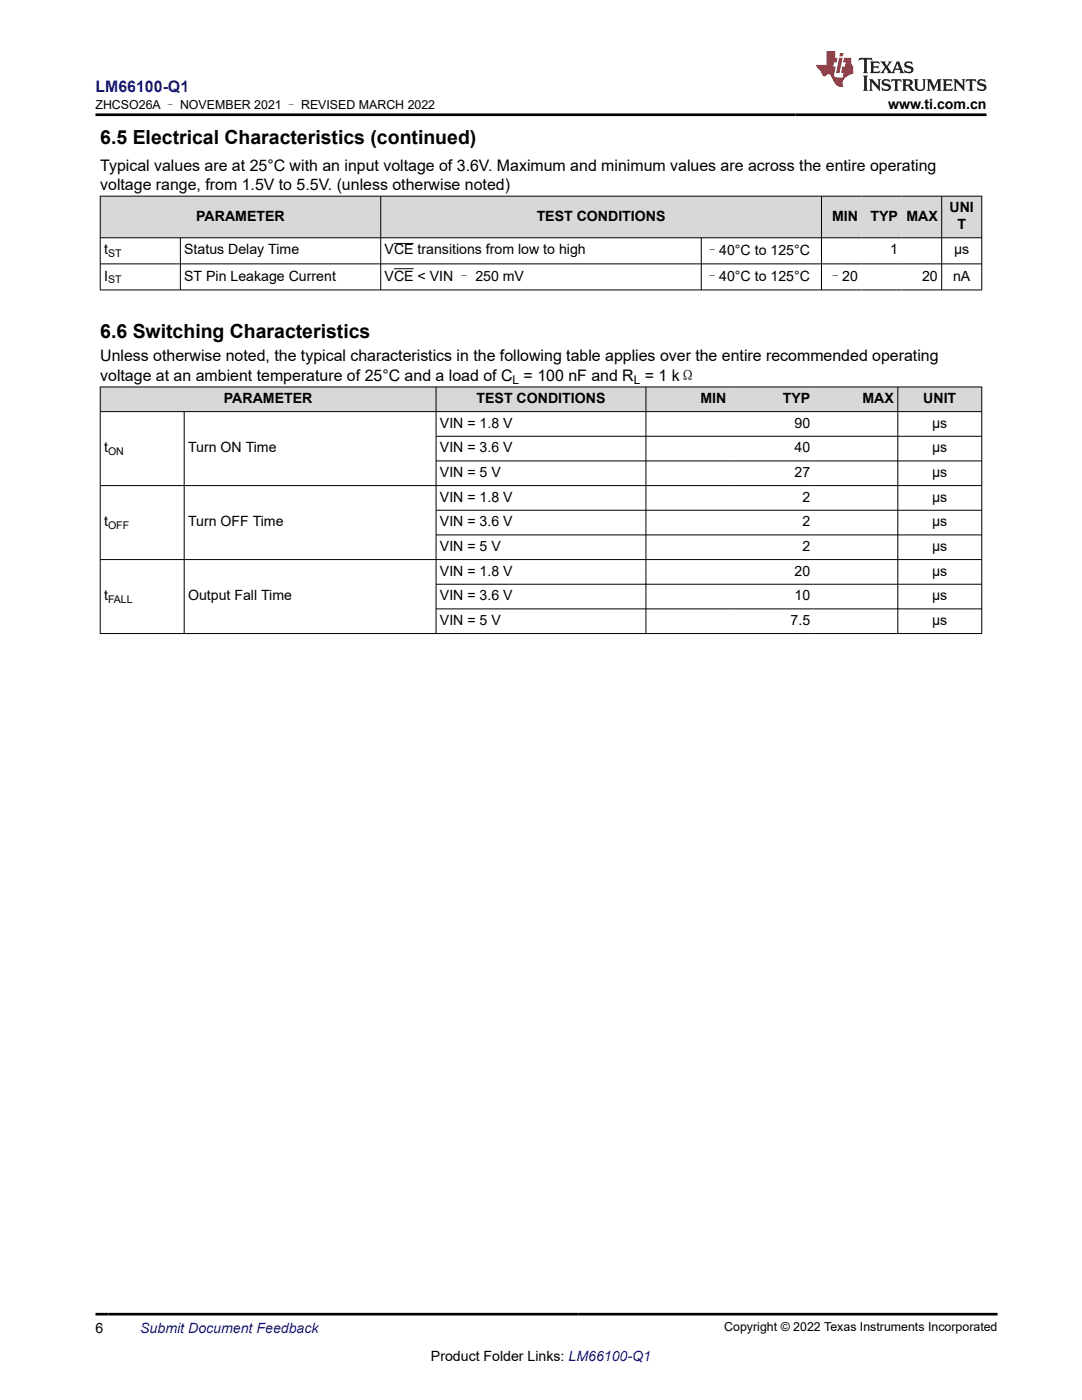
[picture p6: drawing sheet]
<svg xmlns="http://www.w3.org/2000/svg" width="216mm" height="279mm" viewBox="0 0 216 279" stroke-linecap="round" stroke-linejoin="round" font-family="sans-serif">
<defs><g id="words">
<g font-size="3.9">
<text x="20" y="28.7">6.5 Electrical Characteristics (continued)</text>
<text x="20" y="67.5">6.6 Switching Characteristics</text>
</g>
<text font-size="3.2" fill="#00f" x="19" y="18.3">LM66100-Q1</text>
<g font-size="3.2">
<text x="20" y="34.2">Typical values are at 25°C with an input voltage of 3.6V. Maximum and minimum values are across the entire operating</text>
<text x="20" y="38">voltage range, from 1.5V to 5.5V. (unless otherwise noted)</text>
<text x="20" y="72">Unless otherwise noted, the typical characteristics in the following table applies over the entire recommended operating</text>
<text x="20" y="76.1">voltage at an ambient temperature of 25°C and a load of C = 100 nF and R = 1 kΩ</text>
</g>
<g font-size="2.8">
<text x="177.2" y="21.7">www.ti.com.cn</text>
<text x="39.2" y="44">PARAMETER</text>
<text x="107.1" y="44">TEST CONDITIONS</text>
<text x="166" y="44">MIN</text>
<text x="173.7" y="44">TYP</text>
<text x="180.9" y="44">MAX</text>
<text x="189.5" y="42.3">UNI</text>
<text x="191" y="45.7">T</text>
<text x="20.8" y="50.8">t</text>
<text x="36.8" y="50.8">Status Delay Time</text>
<text x="76.7" y="50.8">VCE transitions from low to high</text>
<text x="140.7" y="50.9">–40°C to 125°C</text>
<text x="177.6" y="50.8">1</text>
<text x="190.4" y="50.8">µs</text>
<text x="20.8" y="56">I</text>
<text x="36.8" y="56">ST Pin Leakage Current</text>
<text x="76.7" y="56.1">VCE &lt; VIN – 250 mV</text>
<text x="140.7" y="56.1">–40°C to 125°C</text>
<text x="165.2" y="56.1">–20</text>
<text x="184" y="56">20</text>
<text x="190.2" y="56">nA</text>
<text x="44.7" y="80.4">PARAMETER</text>
<text x="95.1" y="80.4">TEST CONDITIONS</text>
<text x="139.8" y="80.4">MIN</text>
<text x="156.2" y="80.4">TYP</text>
<text x="172.1" y="80.4">MAX</text>
<text x="184.2" y="80.4">UNIT</text>
<text x="87.8" y="85.3">VIN = 1.8 V</text>
<text x="158.6" y="85.3">90</text>
<text x="186" y="85.3">µs</text>
<text x="20.8" y="90.3">t</text>
<text x="37.5" y="90.3">Turn ON Time</text>
<text x="87.8" y="90.3">VIN = 3.6 V</text>
<text x="87.8" y="95.2">VIN = 5 V</text>
<text x="158.6" y="90.3">40</text>
<text x="158.6" y="95.2">27</text>
<text x="186" y="90.3">µs</text>
<text x="186" y="95.2">µs</text>
<text x="87.8" y="100.1">VIN = 1.8 V</text>
<text x="160.1" y="100.1">2</text>
<text x="186" y="100.1">µs</text>
<text x="20.8" y="105">t</text>
<text x="37.5" y="105">Turn OFF Time</text>
<text x="87.8" y="105">VIN = 3.6 V</text>
<text x="160.1" y="105">2</text>
<text x="186" y="105">µs</text>
<text x="87.8" y="109.9">VIN = 5 V</text>
<text x="160.1" y="109.9">2</text>
<text x="186" y="109.9">µs</text>
<text x="20.8" y="119.8">t</text>
<text x="37.5" y="119.8">Output Fall Time</text>
<text x="87.8" y="114.9">VIN = 1.8 V</text>
<text x="87.8" y="119.8">VIN = 3.6 V</text>
<text x="158.6" y="114.9">20</text>
<text x="158.6" y="119.8">10</text>
<text x="186" y="114.9">µs</text>
<text x="186" y="119.8">µs</text>
<text x="87.8" y="124.7">VIN = 5 V</text>
<text x="157.8" y="124.7">7.5</text>
<text x="186" y="124.7">µs</text>
<text x="19" y="266">6</text>
<text x="86" y="271.7">Product Folder Links: LM66100-Q1</text>
</g>
<text font-size="2.8" fill="#00f" x="28" y="266">Submit Document Feedback</text>
<g font-size="2.5">
<text x="19.1" y="21.8">ZHCSO26A – NOVEMBER 2021 – REVISED MARCH 2022</text>
<text x="144.5" y="265.7">Copyright © 2022 Texas Instruments Incorporated</text>
</g>
<g font-size="2.4">
<text x="102.3" y="76.7">L</text>
<text x="126.5" y="76.7">L</text>
</g>
<g font-size="2.1">
<text x="21.6" y="51.4">ST</text>
<text x="21.6" y="56.6">ST</text>
<text x="21.6" y="90.8">ON</text>
<text x="21.6" y="105.6">OFF</text>
<text x="21.6" y="120.4">FALL</text>
</g>
</g></defs>
<g fill="#d8d8d8">
<path d="M20 39.1h175.9v8.4h-175.9z" fill-rule="evenodd"/>
<path d="M20.1 39.2h55.8v8.2h-55.8z" fill-rule="evenodd"/>
<path d="M76 39.2h87.9v8.2h-87.9z" fill-rule="evenodd"/>
<path d="M164 39.2h7.9v8.2h-7.9z" fill-rule="evenodd"/>
<path d="M171.9 39.2h8v8.2h-8z" fill-rule="evenodd"/>
<path d="M179.9 39.2h7.9v8.2h-7.9z" fill-rule="evenodd"/>
<path d="M188 39.2h7.8v8.2h-7.8z" fill-rule="evenodd"/>
</g>
<g fill="none" stroke="#000" stroke-width=".2">
<path d="M19.9 39.1h176.1M20 39.1v18.8M76 39.1v18.8M163.9 39.1v18.8M187.9 39.1v18.8M195.9 39.1v18.8M19.9 47.5h176.1M19.9 52.7h176.1M19.9 57.9h176.1M36 47.5v10.4M78.6 48.6h3.9M78.6 53.6h3.9"/>
<path d="M139.9 47.5v10.4"/>
</g>
<g fill="#d8d8d8">
<path d="M20 77.2h175.9v4.9h-175.9z" fill-rule="evenodd"/>
<path d="M20.1 77.3h66.8v4.8h-66.8z" fill-rule="evenodd"/>
<path d="M87.1 77.3h41.7v4.8h-41.7z" fill-rule="evenodd"/>
<path d="M129 77.3h16.6v4.8h-16.6z" fill-rule="evenodd"/>
<path d="M145.6 77.3h16.8v4.8h-16.8z" fill-rule="evenodd"/>
<path d="M162.4 77.3h16.7v4.8h-16.7z" fill-rule="evenodd"/>
<path d="M179.2 77.3h16.6v4.8h-16.6z" fill-rule="evenodd"/>
</g>
<g fill="none" stroke="#000" stroke-width=".2">
<path d="M19.9 77.2h176.1M20 77.2v49.3M87 77.2v49.3M128.9 77.2v49.3M179.1 77.2v49.3M195.9 77.2v49.3M19.9 82.1h176.1M19.9 96.9h176.1M36.8 82.1v44.4M87 87.1h109M87 92h109M87 101.8h109"/>
<path d="M87 106.8h109M87 116.6h109M196 111.7h-176.1M87 121.5h109M196 126.4h-176.1"/>
</g>
<path d="M171.5 11.6l-.2 .5 .5-.2h.6v.1v2.2l-.2 .4h1l-.2-.4v-2.2v-.1h.5l.5 .2-.1-.5zM173.6 12.3l.2 .4v1.5l-.2 .4h1.9l.1-.6a1.08 1.08 0 0 1-1.3 .2v-.7h.6l.4 .2v-.7l-.4 .2h-.6v-.5l.2-.2a1 1 0 0 1 1 .3l-.1-.5zM175.7 12.3l.9 1.1-1 1.2h.9l-.2-.2 .5-.8 .4 .8-.2 .2h1.6l-.2-.2 .2-.5h.9l.1 .5-.1 .2h.9l-.2-.3-.8-2h-.5l-.9 2.2-.9-1.1 .9-1.1h-.8l.2 .2-.4 .6-.4-.6 .2-.2zM179 12.7l.4 1h-.7zM180.7 12.4a.65 .65 0 0 0-.2 .7 .65 .65 0 0 0 .6 .5l.6 .1 .1 .3a.79 .79 0 0 1-.7 .4 .79 .79 0 0 1-.7-.5l.1 .7 .2-.1a.93 .93 0 0 0 1.1 .1 .93 .93 0 0 0 .4-1 1.46 1.46 0 0 0-1.2-.6l-.1-.3a1.09 1.09 0 0 1 1.2 .2l-.2-.6-.1 .1-.5-.2zM172.2 15.1l.2 .4v2.2l-.2 .4h1l-.2-.4v-2.2l.2-.4zM173.4 15.8l.2 .4v1.5l-.2 .4h.8l-.3-.4 .1-1.3 1.6 1.8v-2l.2-.4h-.7l.1 .2 .1 1.1-1.2-1.3zM176.2 15.9a.65 .65 0 0 0-.2 .8 .65 .65 0 0 0 .6 .4l.6 .2 .1 .2a.79 .79 0 0 1-.7 .4 .79 .79 0 0 1-.7-.5l.1 .7 .2-.1a.93 .93 0 0 0 1.1 .1 .93 .93 0 0 0 .4-.9 1.46 1.46 0 0 0-1.2-.6l-.1-.4a1.09 1.09 0 0 1 1.2 .2l-.1-.6-.2 .1-.5-.1zM177.9 15.8l-.1 .6a.63 .63 0 0 1 .8-.3v1.6l-.3 .4h1l-.2-.4v-1.6a.66 .66 0 0 1 .8 .3l-.1-.6zM180 15.8l.2 .4v1.5l-.2 .4h1l-.2-.2-.1-.7h.5l.1 .2a.79 .79 0 0 0 1.2 .6l-1-.9a.61 .61 0 0 0 .6-.6 .61 .61 0 0 0-.5-.7zM180.8 16.1h.1a.47 .47 0 0 1 .5 .1 .47 .47 0 0 1 .1 .5l-.1 .1-.7 .1zM182.3 15.8l.2 .2a2.27 2.27 0 0 0 .4 2 1.04 1.04 0 0 0 1.7-.7v-1.3l.2-.2h-.8l.2 .4v1.1a.6 .6 0 0 1-.6 .6 .6 .6 0 0 1-.6-.6v-1.1l.3-.4zM184.9 15.8l.2 .4v1.5l-.2 .4h.8l-.3-.4v-1.4l.9 1.9 .9-1.9v1.4l-.3 .4h1l-.2-.4v-1.5l.2-.4h-.8l-.7 1.5-.6-1.5zM188.1 15.8l.2 .4v1.5l-.2 .4h1.9l.1-.6a1.09 1.09 0 0 1-1.3 .2v-.7h.6l.4 .2v-.6l-.4 .2h-.6v-.6l.2-.1a1.01 1.01 0 0 1 1 .3l-.1-.6zM190.2 15.8l.3 .4v1.5l-.3 .4h.8l-.2-.4v-1.3l1.6 1.8v-2l.2-.4h-.7l.2 .2v1.1l-1.2-1.3zM192.8 15.8l-.1 .6a.63 .63 0 0 1 .8-.3v1.6l-.3 .4h1l-.2-.4v-1.6a.66 .66 0 0 1 .8 .3l-.1-.6zM195.2 15.9a.65 .65 0 0 0-.2 .8 .65 .65 0 0 0 .6 .4l.6 .2 .2 .2a.79 .79 0 0 1-.7 .4 .79 .79 0 0 1-.7-.5l.1 .7 .2-.1a.93 .93 0 0 0 1 .1 .93 .93 0 0 0 .5-.9 1.46 1.46 0 0 0-1.3-.6v-.4a1.09 1.09 0 0 1 1.2 .2l-.2-.6-.2 .1-.5-.1z" fill="#231f20"/>
<path d="M164.9 10.2v2.8h-2l.1 .3 .8 1a.95 .95 0 0 0 1 .9 .59 .59 0 0 1 .5-.4 .59 .59 0 0 1 .5 .4l.4 .7a1.59 1.59 0 0 0 2.1 1.4 1.61 1.61 0 0 1 1-2.3l1-.3-.1-1.5a1.59 1.59 0 0 1-.3-1.7h-1.5l-.2 .9h.6l-.2 .9h-.5l-.2 1v.2l.4 .1-.1 .9h-.7a.73 .73 0 0 1-1-.7l.3-1.5h-.5l.1-.9h.5l.2-.9h-.5v-1.3zM167.4 11.5l-.6 3.1h.7l.6-3.1zM167.6 10.6l-.1 .6h.7l.1-.6z" fill="#ed1c24"/>
<path d="M19 22.9h177.8M19 262.3h180" fill="none" stroke="#000" stroke-width=".53"/>
<use href="#words"/>
</svg>
